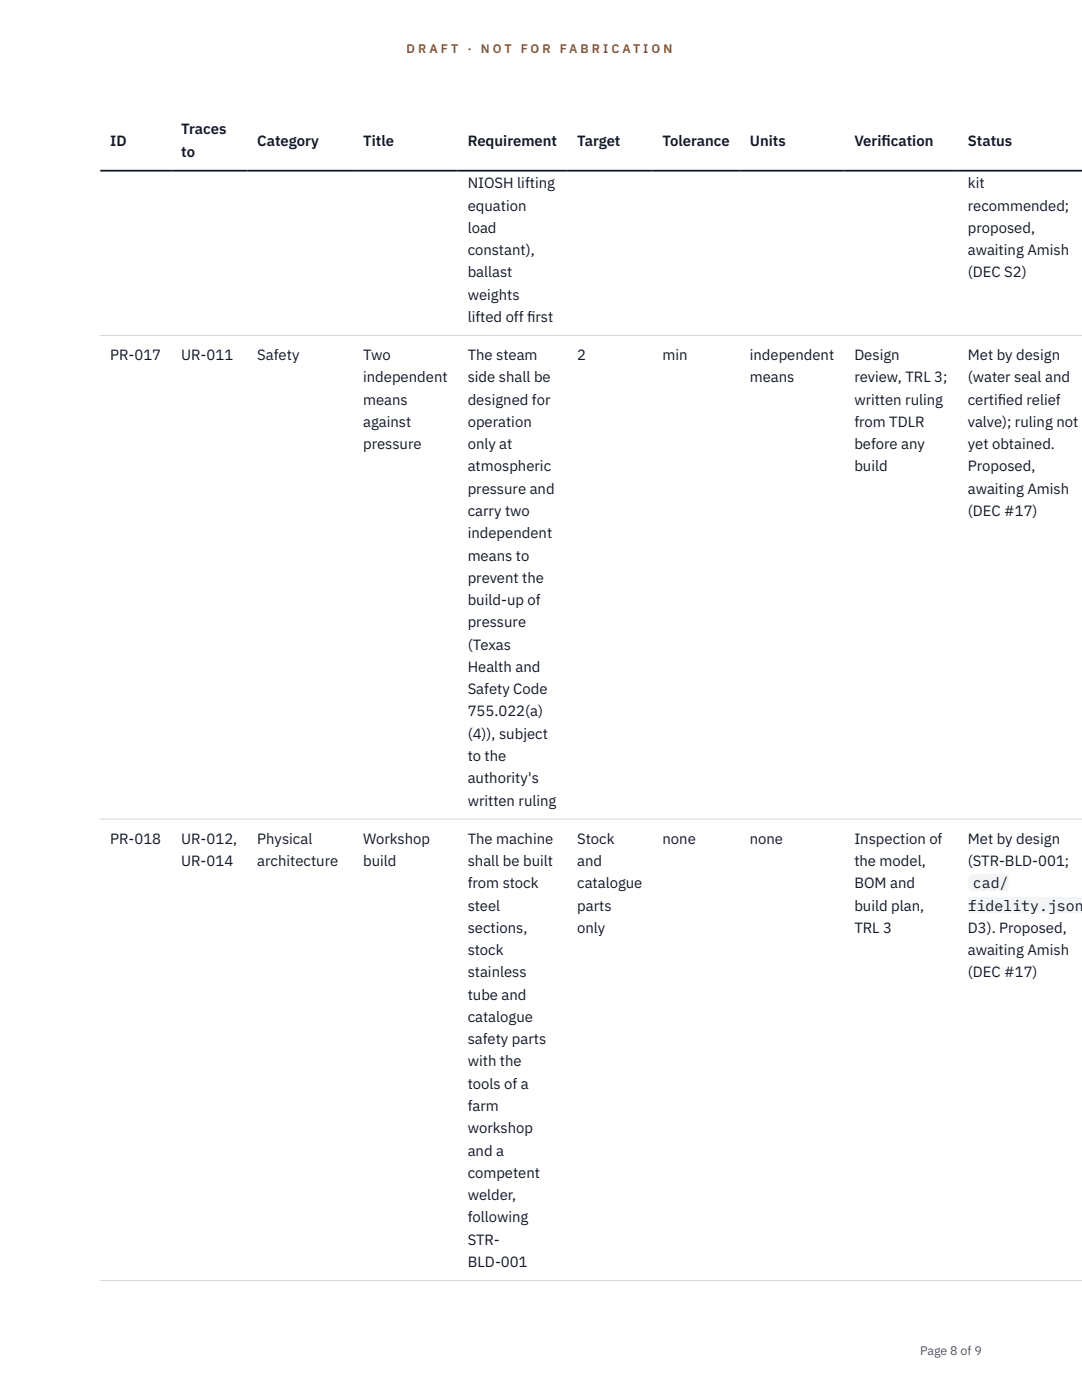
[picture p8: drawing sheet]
<svg xmlns="http://www.w3.org/2000/svg" width="216mm" height="279mm" viewBox="0 0 216 279" stroke-linecap="round" stroke-linejoin="round" font-family="sans-serif">
<defs><g id="words">
<g font-size="3" fill="#111827">
<text x="22" y="29.1">ID</text>
<text x="36.2" y="26.8">Traces</text>
<text x="51.3" y="29.1">Category</text>
<text x="72.5" y="29.1">Title</text>
<text x="93.3" y="29.1">Requirement</text>
<text x="115.2" y="29.1">Target</text>
<text x="132.2" y="29.1">Tolerance</text>
<text x="149.6" y="29.1">Units</text>
<text x="170.5" y="29.1">Verif</text>
<text x="175.9" y="29.1">ication</text>
<text x="193.1" y="29.1">Status</text>
<text x="36.2" y="31.3">to</text>
<text x="93.3" y="37.6">NIOSH lifting</text>
<text x="193.1" y="37.6">kit</text>
<text x="93.3" y="42">equation</text>
<text x="93.3" y="46.5">load</text>
<text x="193.1" y="42">recommended;</text>
<text x="193.1" y="46.5">proposed,</text>
<text x="93.3" y="50.9">constant),</text>
<text x="193.1" y="50.9">awaiting Amish</text>
<text x="93.3" y="55.4">ballast</text>
<text x="93.3" y="59.8">weights</text>
<text x="193.1" y="55.4">(DEC S2)</text>
<text x="93.3" y="64.2">lifted off f</text>
<text x="105.2" y="64.2">irst</text>
<text x="22" y="71.9">PR-017</text>
<text x="36.2" y="71.9">UR-011</text>
<text x="51.3" y="71.9">Safety</text>
<text x="72.5" y="71.9">Two</text>
<text x="93.3" y="71.9">The steam</text>
<text x="115.2" y="71.9">2</text>
<text x="132.2" y="71.9">min</text>
<text x="149.6" y="71.9">independent</text>
<text x="170.5" y="71.9">Design</text>
<text x="193.1" y="71.9">Met by design</text>
<text x="72.5" y="76.3">independent</text>
<text x="93.3" y="76.3">side shall be</text>
<text x="149.6" y="76.3">means</text>
<text x="170.5" y="76.3">review, TRL 3;</text>
<text x="193.1" y="76.3">(water seal and</text>
<text x="72.5" y="80.8">means</text>
<text x="93.3" y="80.8">designed for</text>
<text x="170.5" y="80.8">written ruling</text>
<text x="193.1" y="80.8">certif</text>
<text x="199.1" y="80.8">ied relief</text>
<text x="72.5" y="85.2">against</text>
<text x="72.5" y="89.6">pressure</text>
<text x="93.3" y="85.2">operation</text>
<text x="93.3" y="89.6">only at</text>
<text x="170.5" y="85.2">from TDLR</text>
<text x="170.5" y="89.6">before any</text>
<text x="193.1" y="85.2">valve); ruling not</text>
<text x="193.1" y="89.6">yet obtained.</text>
<text x="93.3" y="94.1">atmospheric</text>
<text x="170.5" y="94.1">build</text>
<text x="193.1" y="94.1">Proposed,</text>
<text x="93.3" y="98.5">pressure and</text>
<text x="193.1" y="98.5">awaiting Amish</text>
<text x="93.3" y="103">carry two</text>
<text x="93.3" y="107.4">independent</text>
<text x="193.1" y="103">(DEC #17)</text>
<text x="93.3" y="111.9">means to</text>
<text x="93.3" y="116.3">prevent the</text>
<text x="93.3" y="120.8">build-up of</text>
<text x="93.3" y="125.2">pressure</text>
<text x="93.3" y="129.7">(Texas</text>
<text x="93.3" y="134.1">Health and</text>
<text x="93.3" y="138.5">Safety Code</text>
<text x="93.3" y="143">755.022(a)</text>
<text x="93.3" y="147.4">(4)), subject</text>
<text x="93.3" y="151.9">to the</text>
<text x="93.3" y="156.3">authority's</text>
<text x="93.3" y="160.8">written ruling</text>
<text x="22" y="168.4">PR-018</text>
<text x="36.2" y="168.4">UR-012,</text>
<text x="36.2" y="172.8">UR-014</text>
<text x="51.3" y="168.4">Physical</text>
<text x="51.3" y="172.8">architecture</text>
<text x="72.5" y="168.4">Workshop</text>
<text x="72.5" y="172.8">build</text>
<text x="93.3" y="168.4">The machine</text>
<text x="93.3" y="172.8">shall be built</text>
<text x="115.2" y="168.4">Stock</text>
<text x="115.2" y="172.8">and</text>
<text x="132.2" y="168.4">none</text>
<text x="149.6" y="168.4">none</text>
<text x="170.5" y="168.4">Inspection of</text>
<text x="170.5" y="172.8">the model,</text>
<text x="193.1" y="168.4">Met by design</text>
<text x="193.1" y="172.8">(STR-BLD-001;</text>
<text x="93.3" y="177.3">from stock</text>
<text x="115.2" y="177.3">catalogue</text>
<text x="170.5" y="177.3">BOM and</text>
<text x="194.1" y="177.3">cad/</text>
<text x="93.3" y="181.7">steel</text>
<text x="115.2" y="181.7">parts</text>
<text x="170.5" y="181.7">build plan,</text>
<text x="193.1" y="181.7">fidelity.json</text>
<text x="93.3" y="186.2">sections,</text>
<text x="93.3" y="190.6">stock</text>
<text x="115.2" y="186.2">only</text>
<text x="170.5" y="186.2">TRL 3</text>
<text x="193.1" y="186.2">D3). Proposed,</text>
<text x="193.1" y="190.6">awaiting Amish</text>
<text x="93.3" y="195.1">stainless</text>
<text x="193.1" y="195.1">(DEC #17)</text>
<text x="93.3" y="199.5">tube and</text>
<text x="93.3" y="203.9">catalogue</text>
<text x="93.3" y="208.4">safety parts</text>
<text x="93.3" y="212.8">with the</text>
<text x="93.3" y="217.3">tools of a</text>
<text x="93.3" y="221.7">farm</text>
<text x="93.3" y="226.2">workshop</text>
<text x="93.3" y="230.6">and a</text>
<text x="93.3" y="235.1">competent</text>
<text x="93.3" y="239.5">welder,</text>
<text x="93.3" y="244">following</text>
<text x="93.3" y="248.4">STR-</text>
<text x="93.3" y="252.8">BLD-001</text>
</g>
<g font-size="2.5" fill="#b45309">
<text x="81.1" y="10.5">D R A F T</text>
<text x="93.3" y="10.5">·</text>
<text x="95.9" y="10.5">N O T</text>
<text x="103.9" y="10.5">F O R</text>
<text x="111.7" y="10.5">F A B R I C A T I O N</text>
</g>
<text font-size="2.5" fill="#4b5563" x="183.6" y="270.3">Page 8 of 9</text>
</g></defs>
<path d="M20 66.9h195.9M20 163.5h195.9M20 255.5h195.9" fill="none" stroke="#d1d5db" stroke-width=".2"/>
<path d="M20 34.1h195.9" fill="none" stroke="#111827" stroke-width=".35"/>
<g fill="#f3f4f6">
<path d="M193.1 174.5h8.1v3.3h-8.1z"/>
<path d="M193.1 178.9h22.8v3.4h-22.8z"/>
</g>
<use href="#words"/>
</svg>
